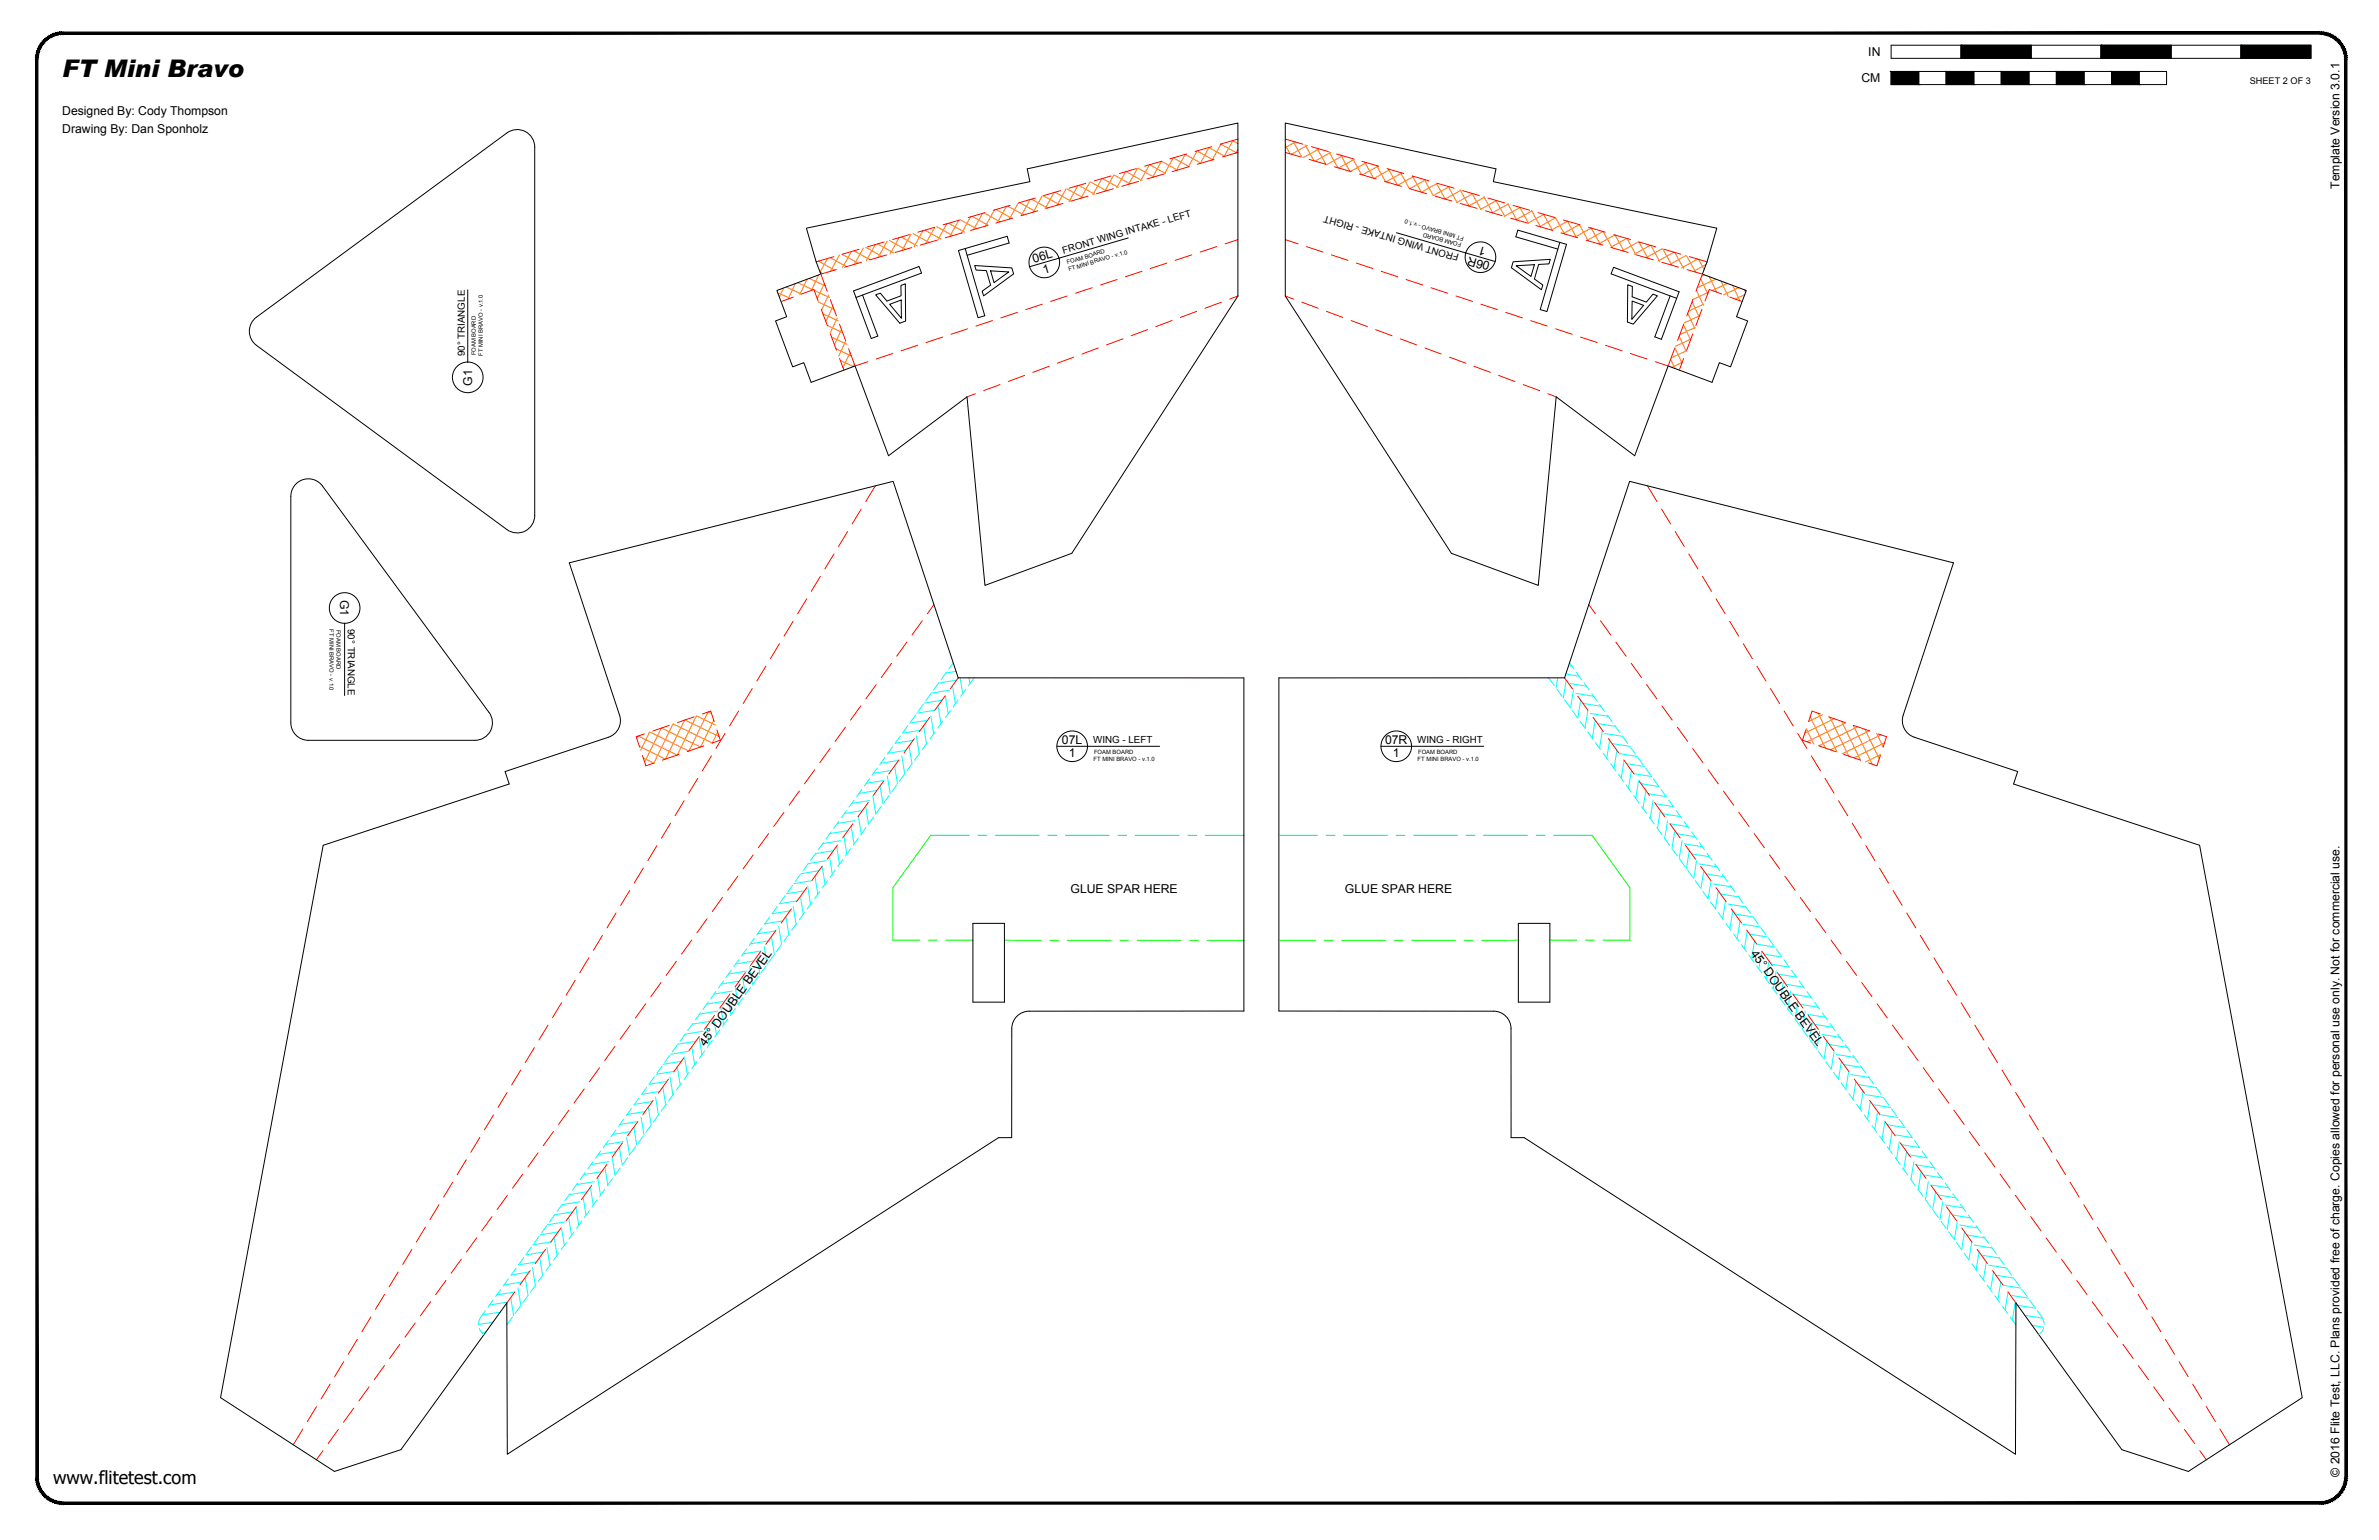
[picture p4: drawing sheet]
<svg xmlns="http://www.w3.org/2000/svg" width="864mm" height="559mm" viewBox="0 0 864 559" stroke-linecap="round" stroke-linejoin="round" font-family="sans-serif">
<defs><g id="words">
<text font-size="8.8" x="22.6" y="27.9">FT Mini Bravo</text>
<text font-size="6.6" x="19.3" y="538.4">www.flitetest.com</text>
<g font-size="4.4">
<text x="678.2" y="20.4">IN</text>
<text x="675.7" y="29.9">CM</text>
<text x="22.6" y="41.7">Designed By: Cody Thompson</text>
<text x="22.6" y="48.1">Drawing By: Dan Sponholz</text>
<text x="849.2" y="68.5" transform="rotate(-90 849.2 68.5)">Template Version 3.0.1</text>
<text x="539.7" y="89.9" transform="rotate(-164 539.7 89.9)">1</text>
<text x="375.3" y="95.5" transform="rotate(-16 375.3 95.5)">06L</text>
<text x="541.1" y="95.2" transform="rotate(-164 541.1 95.2)">06R</text>
<text x="379" y="99.4" transform="rotate(-16 379 99.4)">1</text>
<text x="171.4" y="139.9" transform="rotate(-90 171.4 139.9)">G1</text>
<text x="123.5" y="217.7" transform="rotate(90 123.5 217.7)">G1</text>
<text x="385.5" y="270">07L</text>
<text x="388" y="274.8">1</text>
<text x="502.8" y="270">07R</text>
<text x="505.6" y="274.8">1</text>
<text x="388.6" y="324.2">GLUE SPAR HERE</text>
<text x="488.2" y="324.2">GLUE SPAR HERE</text>
<text x="635.4" y="346.1" transform="rotate(54 635.4 346.1)">45° DOUBLE BEVEL</text>
<text x="256" y="379.8" transform="rotate(-54 256 379.8)">45° DOUBLE BEVEL</text>
<text x="849.3" y="535.9" transform="rotate(-90 849.3 535.9)">© 2016 Flite Test, LLC. Plans provided free of charge. Copies allowed for personal use only. Not for commercial use.</text>
</g>
<g font-size="3.5">
<text x="386.1" y="92" transform="rotate(-16 386.1 92)">FRONT WING INTAKE - LEFT</text>
<text x="529.8" y="92.3" transform="rotate(-164 529.8 92.3)">FRONT WING INTAKE - RIGHT</text>
<text x="168.7" y="129.3" transform="rotate(-90 168.7 129.3)">90° TRIANGLE</text>
<text x="126.2" y="228.2" transform="rotate(90 126.2 228.2)">90° TRIANGLE</text>
<text x="396.8" y="269.7">WING - LEFT</text>
<text x="514.5" y="269.7">WING - RIGHT</text>
</g>
<text font-size="3.3" x="816.7" y="30.4">SHEET 2 OF 3</text>
<g font-size="2.1">
<text x="530.6" y="88.3" transform="rotate(-164 530.6 88.3)">FOAM BOARD</text>
<text x="531.5" y="85.9" transform="rotate(-164 531.5 85.9)">FT MINI BRAVO - v.1.0</text>
<text x="387.5" y="95.8" transform="rotate(-16 387.5 95.8)">FOAM BOARD</text>
<text x="388.1" y="98.3" transform="rotate(-16 388.1 98.3)">FT MINI BRAVO - v.1.0</text>
<text x="172.7" y="129" transform="rotate(-90 172.7 129)">FOAM BOARD</text>
<text x="175.3" y="129.2" transform="rotate(-90 175.3 129.2)">FT MINI BRAVO - v.1.0</text>
<text x="119.6" y="228.4" transform="rotate(90 119.6 228.4)">FT MINI BRAVO - v.1.0</text>
<text x="122.2" y="228.6" transform="rotate(90 122.2 228.6)">FOAM BOARD</text>
<text x="397.1" y="273.7">FOAM BOARD</text>
<text x="514.8" y="273.7">FOAM BOARD</text>
<text x="397" y="276.3">FT MINI BRAVO - v.1.0</text>
<text x="514.6" y="276.3">FT MINI BRAVO - v.1.0</text>
</g>
</g></defs>
<!-- layer: 01 CUT -->
<path d="M542.1 65.9l1-4.6-76.5-16.7v62.8l60.3 93.4 31.5 11.6 6.5-68.4 28.5 21.4 12.2-32.6 15.9 5.9 2.7-7.1 4 1.5 6.2-16.6-4-1.6 3.5-9.5-15.9-5.9 1.7-4.5 3.5-12.2-81.1-16.9M292.7 82.8l81.1-16.9-.9-4.6 76.5-16.7v62.8l-60.3 93.4-31.6 11.6-6.5-68.4-28.5 21.4-12.1-32.6-16 5.9-2.6-7.1-4.1 1.5-6.2-16.6 4.1-1.6-3.6-9.5 16-5.9-1.7-4.5zM92.5 115.6l91.5-67.4a6.3 6.3 0 0 1 6.6-.5 6.3 6.3 0 0 1 3.5 5.7v133.6a6.4 6.4 0 0 1-3.5 5.7 6.4 6.4 0 0 1-6.6-.6l-90.9-66.8a6.4 6.4 0 0 1-.6-9.7zM105.6 180.1a6.4 6.4 0 0 1 4.3-6 6.4 6.4 0 0 1 7.1 2.2l60.5 82.2M105.6 180.1v82.2a6.4 6.4 0 0 0 6.3 6.3h60.5a6.4 6.4 0 0 0 5.7-3.5 6.4 6.4 0 0 0-.6-6.6M206.7 204.2l117.5-29.5 23.6 71.3h103.7v120.9h-77.9a6.3 6.3 0 0 0-6.3 6.4l-.1 39.5h-4.7l-178.3 114.9-.2-54.9-38.5 53.2-24.1 7.9-41.3-26.8 37.2-200.4 67.5-22.2-1.4-4.5 37.5-12.5a6.3 6.3 0 0 0 4-8zM464.2 246h103.8l23.6-71.3 117.5 29.5-18.2 55.3a6.4 6.4 0 0 0 4 8l37.5 12.5-1.5 4.5 67.6 22.2 37.2 200.4-41.3 26.8-24.1-7.9-38.5-53.2-.2 54.9-178.3-114.9h-4.8v-39.5a6.3 6.3 0 0 0-6.3-6.4h-78zM353.2 335.1h11.4v28.5h-11.4zM551.2 335.1h11.4v28.5h-11.4z" fill="none" stroke="#000" stroke-width=".36"/>
<!-- layer: 23 NOTES -->
<g fill="none" stroke="#000" stroke-width=".36">
<path d="M350.4 90.2l7.1 24.4-2.5 .7-7.1-24.4 17.7-5.2 .7 2.5-15.2 4.4M353.8 96.3l13.5 .9 .6 2.2-10.9 8-.5-1.8 3.1-2.1-1.5-5.3-3.8-.2zM359.6 98.3l6.6 .4-5.4 3.9zM409.6 86.3l-35.9 10.5M506.9 84.4l35.9 10.5M549.3 95l13.5-.9-.5 1.7-3.8 .2-1.5 5.2 3.1 2.2-.6 1.7-10.9-8zM550.4 96.4l6.6-.4-1.2 4.3zM566.2 88l-7.1 24.3 2.5 .7 7.1-24.3-17.7-5.2-.7 2.5 15.2 4.4M169.8 105.2v26.2M313.1 107.1l5.6 14.8-2.4 .9-6.5-17.2 23.8-8.9 .9 2.4-23.8 8.9M317.9 107l1.7-.6 2.4 2.8 5.1-1.9-.1-3.7 1.6-.6 .1 13.5-2.1 .8zM323 110.4l4.1-1.5 .1 6.6z"/>
<path d="M590.9 103.3l1.7 .7-.1 3.7 5.1 1.9 2.4-2.9 1.6 .6-8.7 10.3-2.1-.8zM592.5 109.2l4.2 1.6-4.3 5.1zM606.3 107.4l-5.6 14.8 2.4 .9 6.4-17.2-23.8-8.9-.8 2.4 23.7 8.8M125.1 226.2v26.2M383.7 270.8h37.3M501.3 270.8h37.3"/>
<circle cx="379.1" cy="95.2" r="5.6"/>
<circle cx="537.4" cy="93.3" r="5.6"/>
<circle cx="169.8" cy="136.9" r="5.6"/>
<circle cx="125.1" cy="220.6" r="5.6"/>
<circle cx="389.2" cy="270.8" r="5.6"/>
<circle cx="506.9" cy="270.8" r="5.6"/>
</g>
<!-- layer: 05 REFERENCE -->
<g fill="none" stroke="#0f0" stroke-width=".36">
<path d="M351.8 303.1h-13.9l-13.8 19v19.1h9.8M355 303.1h3.2M361.4 303.1h15.8M380.4 303.1h3.2M386.8 303.1h15.8M405.8 303.1h3.2M412.2 303.1h15.8M431.2 303.1h3.2M437.6 303.1h13.9M478.2 303.1h-14M481.4 303.1h3.2M487.8 303.1h15.8"/>
<path d="M506.8 303.1h3.2M529 303.1h-15.8M532.2 303.1h3.2M554.4 303.1h-15.8M557.6 303.1h3.2M564 303.1h13.9l13.8 19v19.1h-9.8M337.1 341.2h3.1M343.4 341.2h9.8M364.6 341.2h13.3M381.1 341.2h3.2M387.4 341.2h15.9M406.5 341.2h3.2"/>
<path d="M412.8 341.2h15.9M431.9 341.2h3.2M438.2 341.2h13.3M464.2 341.2h13.3M480.7 341.2h3.2M502.9 341.2h-15.8M506.1 341.2h3.2M528.3 341.2h-15.8M531.5 341.2h3.2M551.2 341.2h-13.3M562.6 341.2h9.8M575.6 341.2h3.1"/>
</g>
<!-- layer: 02 SCORE -->
<g fill="none" stroke="#f00" stroke-width=".36">
<path d="M421.6 58.5l-6.1 1.8M430.7 55.9l-6 1.8M439.9 53.2l-6.1 1.8M440.7 57.8l-6.1 1.8M449.4 55.3l-5.6 1.6M449.4 50.5l-6.5 1.8M466.6 55.3l5.6 1.6M466.6 50.5l6.4 1.8M475.2 57.8l6.1 1.8M476 53.2l6.2 1.8M485.2 55.9l6.1 1.8M494.3 58.5l6.1 1.8"/>
<path d="M348.4 79.8l-6.1 1.8M357.6 77.2l-6.1 1.7M366.7 74.5l-6.1 1.8M367.6 79.2l-6.1 1.7M375.9 71.8l-6.1 1.8M376.7 76.5l-6.1 1.8M385 69.2l-6.1 1.8M385.9 73.8l-6.1 1.8M394.2 66.5l-6.1 1.8M395 71.2l-6.1 1.7M403.3 63.9l-6.1 1.7M404.2 68.5l-6.1 1.8"/>
<path d="M412.5 61.2l-6.1 1.8M413.3 65.8l-6.1 1.8M422.4 63.2l-6.1 1.7M431.6 60.5l-6.1 1.8M484.4 60.5l6.1 1.8M493.5 63.2l6.1 1.7M502.7 65.8l6 1.8M503.5 61.2l6.1 1.8M511.8 68.5l6.1 1.8M512.6 63.9l6.1 1.7M520.9 71.2l6.1 1.7M521.8 66.5l6.1 1.8"/>
<path d="M530.1 73.8l6.1 1.8M530.9 69.2l6.1 1.8M539.2 76.5l6.1 1.8M540.1 71.8l6.1 1.8M548.4 79.2l6.1 1.7M549.2 74.5l6.1 1.8M558.4 77.2l6.1 1.7M567.5 79.8l6.1 1.8M302.7 93.1l-6.4 1.9M303.6 97.8l-5.6 1.7 2.3 6.2M311.9 90.5l-6.1 1.7M312.7 95.2l-6.1 1.7"/>
<path d="M321 87.8l-6.1 1.8M321.9 92.5l-6.1 1.8M330.1 85.1l-6.1 1.8M331 89.8l-6.1 1.8M339.3 82.5l-6.1 1.8M340.1 87.2l-6.1 1.7M349.3 84.5l-6.1 1.8M358.4 81.8l-6.1 1.8M414.6 98.4l-6.1 2M423.6 95.5l-6 1.9M432.7 92.5l-6.1 2M441.7 89.5l-6 2"/>
<path d="M449.4 87l-4.7 1.5M466.6 87l4.6 1.5M474.2 89.5l6.1 2M483.3 92.5l6 2M492.3 95.5l6.1 1.9M501.4 98.4l6 2M557.5 81.8l6.1 1.8M566.7 84.5l6.1 1.8M575.8 87.2l6.1 1.7M576.7 82.5l6.1 1.8M584.9 89.8l6.1 1.8M585.8 85.1l6.1 1.8"/>
<path d="M594.1 92.5l6.1 1.8M594.9 87.8l6.1 1.8M603.2 95.2l6.1 1.7M604.1 90.5l6.1 1.7M612.4 97.8l5.6 1.7-2.3 6.2M613.2 93.1l6.5 1.9M288 107.8l-4.5 1.7M291 106.7l4.4-1.7 1.6 4.2M298.1 112.2l2.2 6M301.4 108.7l2.2 5.9M304.7 117.6l2.3 6M351.2 119.3l-6 2"/>
<path d="M360.3 116.3l-6 2M369.3 113.4l-6 1.9M378.4 110.4l-6.1 2M387.4 107.4l-6 2M396.5 104.4l-6.1 2M405.5 101.4l-6 2M416.6 119.6l-6 2.2M425.5 116.3l-5.9 2.2M434.4 113l-5.9 2.2M443.4 109.7l-6 2.2M449.4 107.4l-3.1 1.1M466.6 107.4l3 1.1"/>
<path d="M472.6 109.7l5.9 2.2M481.5 113l6 2.2M490.4 116.3l6 2.2M499.4 119.6l5.9 2.2M510.4 101.4l6.1 2M519.5 104.4l6 2M528.5 107.4l6.1 2M537.6 110.4l6 2M546.6 113.4l6 1.9M555.7 116.3l6 2M564.7 119.3l6 2M611.2 117.6l-2.2 6"/>
<path d="M614.5 108.7l-2.2 5.9M617.8 112.2l-2.2 6M625 106.7l-4.5-1.7-1.6 4.2M627.9 107.8l4.5 1.7M301.4 121.2l2.3 5.9M304.8 130.1l1.6 4.2M308.1 126.5l2.3 6.3 4.7-1.5M324.1 128.3l-6 2M333.1 125.3l-6 2M342.2 122.3l-6 2M363 139.5l-5.9 2.3M371.9 136.2l-5.9 2.2"/>
<path d="M380.9 132.9l-6 2.2M389.8 129.6l-6 2.2M398.7 126.3l-5.9 2.2M407.6 122.9l-5.9 2.3M508.3 122.9l6 2.3M517.2 126.3l6 2.2M526.2 129.6l5.9 2.2M535.1 132.9l5.9 2.2M544 136.2l6 2.2M552.9 139.5l6 2.3M573.8 122.3l6 2M582.8 125.3l6 2"/>
<path d="M591.8 128.3l6.1 2M607.9 126.5l-2.3 6.3-4.7-1.5M611.2 130.1l-1.6 4.2M614.5 121.2l-2.2 5.9M354.1 142.9l-3.1 1.1M561.9 142.9l3 1.1M317.8 176.3l-3.5 5.7M598 176.3l3.5 5.7M307.7 192.9l-3.3 5.4M312.6 184.7l-3.3 5.4M603.2 184.7l3.3 5.4M608.1 192.9l3.3 5.4"/>
<path d="M292.8 217.3l-3.2 5.4M297.8 209.1l-3.3 5.5M302.7 201l-3.3 5.4M339 219.4l-2.3 3.3M576.8 219.4l2.3 3.3M613 201l3.3 5.4M618 209.1l3.3 5.5M622.9 217.3l3.3 5.4M283 233.6l-3.3 5.4M287.9 225.4l-3.3 5.5M329.2 233l-3.7 5.1M334.8 225.3l-3.7 5.1"/>
<path d="M581 225.3l3.7 5.1M586.6 233l3.7 5.1M627.9 225.4l3.3 5.5M632.8 233.6l3.3 5.4M255 259.1l3-1.1 1.2 3.8M268.1 258l-3.3 5.4M273.1 249.9l-3.3 5.4M278 241.7l-3.3 5.4M312.5 256.1l-3.7 5.2M318.1 248.4l-3.8 5.2M323.6 240.7l-3.7 5.2M343.1 252.6l-3.7 5.1"/>
<path d="M347.8 246l-2.9 4M568 246l2.9 4M572.7 252.6l3.7 5.1M592.2 240.7l3.7 5.2M597.7 248.4l3.8 5.2M603.3 256.1l3.7 5.2M637.8 241.7l3.3 5.4M642.7 249.9l3.3 5.4M647.7 258l3.3 5.4M660.8 259.1l-3-1.1-1.3 3.8M233.2 274.1l1.2 3.8 3.1-1.1M234 266.3l-3 1 1.2 3.8"/>
<path d="M243 263.2l-6 2.1M246.5 273.8l-6 2M252 260.1l-6 2.1M255.5 270.7l-6 2M258.3 274.3l-3.4 5.4M260.2 264.8l1.3 3.8-3 1M263.2 266.1l-3.3 5.5M295.7 279.3l-3.7 5.2M301.3 271.6l-3.7 5.1M306.9 263.9l-3.7 5.1M326.3 275.7l-3.7 5.2M331.9 268l-3.7 5.2"/>
<path d="M337.5 260.3l-3.7 5.1M578.3 260.3l3.7 5.1M583.9 268l3.7 5.2M589.5 275.7l3.7 5.2M608.9 263.9l3.7 5.1M614.5 271.6l3.7 5.1M620 279.3l3.8 5.2M652.6 266.1l3.3 5.5M655.5 264.8l-1.2 3.8 3 1M657.5 274.3l3.3 5.4M660.3 270.7l6 2M663.8 260.1l6 2.1"/>
<path d="M669.3 273.8l6 2M672.8 263.2l6 2.1M681.8 266.3l3 1-1.2 3.8M682.6 274.1l-1.3 3.8-3-1.1M243.4 298.7l-3.3 5.4M248.4 290.6l-3.3 5.4M253.3 282.4l-3.3 5.4M284.6 294.7l-3.7 5.2M290.2 287l-3.8 5.2M309.6 298.9l-3.7 5.2M315.2 291.2l-3.7 5.1M320.8 283.5l-3.8 5.1"/>
<path d="M595 283.5l3.7 5.1M600.6 291.2l3.7 5.1M606.2 298.9l3.7 5.2M625.6 287l3.7 5.2M631.2 294.7l3.7 5.2M662.5 282.4l3.3 5.4M667.4 290.6l3.3 5.4M672.4 298.7l3.3 5.4M233.5 315l-3.3 5.4M238.5 306.8l-3.3 5.5M267.9 317.9l-3.8 5.2M273.4 310.2l-3.7 5.1"/>
<path d="M279 302.5l-3.7 5.1M298.4 314.3l-3.7 5.2M304 306.6l-3.7 5.2M611.8 306.6l3.7 5.2M617.3 314.3l3.8 5.2M636.8 302.5l3.7 5.1M642.4 310.2l3.7 5.1M647.9 317.9l3.8 5.2M677.3 306.8l3.3 5.5M682.3 315l3.3 5.4M218.7 339.4l-3.3 5.4M223.6 331.3l-3.3 5.4"/>
<path d="M228.6 323.1l-3.3 5.5M256.7 333.4l-3.7 5.1M262.3 325.6l-3.7 5.2M281.7 337.5l-3.7 5.2M287.3 329.8l-3.7 5.1M292.9 322.1l-3.7 5.1M622.9 322.1l3.7 5.1M628.5 329.8l3.7 5.1M634.1 337.5l3.7 5.2M653.5 325.6l3.7 5.2M659.1 333.4l3.7 5.1M687.2 323.1l3.3 5.5"/>
<path d="M692.1 331.3l3.3 5.4M697.1 339.4l3.3 5.4M208.8 355.7l-3.3 5.4M213.8 347.5l-3.3 5.5M240 356.5l-3.8 5.2M245.5 348.8l-3.7 5.2M251.1 341.1l-3.7 5.1M270.6 352.9l-3.8 5.2M276.1 345.2l-3.7 5.2M639.7 345.2l3.7 5.2M645.2 352.9l3.7 5.2M664.7 341.1l3.7 5.1"/>
<path d="M670.2 348.8l3.8 5.2M675.8 356.5l3.7 5.2M702 347.5l3.3 5.5M707 355.7l3.3 5.4M198.9 372l-3.3 5.4M203.9 363.8l-3.3 5.5M223.2 379.7l-3.7 5.1M228.8 372l-3.7 5.1M234.4 364.2l-3.7 5.2M253.8 376.1l-3.7 5.2M259.4 368.4l-3.7 5.1M265 360.7l-3.7 5.1"/>
<path d="M650.8 360.7l3.7 5.1M656.4 368.4l3.7 5.1M662 376.1l3.7 5.2M681.4 364.2l3.7 5.2M687 372l3.7 5.1M692.6 379.7l3.7 5.1M711.9 363.8l3.3 5.5M716.9 372l3.3 5.4M184.1 396.4l-3.3 5.4M189 388.3l-3.3 5.4M194 380.1l-3.3 5.5M212.1 395.1l-3.7 5.2"/>
<path d="M217.7 387.4l-3.8 5.1M237.1 399.3l-3.7 5.1M242.7 391.6l-3.7 5.1M248.2 383.8l-3.7 5.2M667.5 383.8l3.8 5.2M673.1 391.6l3.7 5.1M678.7 399.3l3.7 5.1M698.1 387.4l3.8 5.1M703.7 395.1l3.7 5.2M721.8 380.1l3.3 5.5M726.8 388.3l3.2 5.4M731.7 396.4l3.3 5.4"/>
<path d="M174.2 412.7l-3.3 5.4M179.2 404.6l-3.4 5.4M195.3 418.3l-3.7 5.1M200.9 410.6l-3.7 5.1M206.5 402.8l-3.7 5.2M225.9 414.7l-3.7 5.2M231.5 407l-3.7 5.2M684.3 407l3.7 5.2M689.8 414.7l3.8 5.2M709.3 402.8l3.7 5.2M714.9 410.6l3.7 5.1M720.4 418.3l3.8 5.1"/>
<path d="M736.6 404.6l3.3 5.4M741.6 412.7l3.3 5.4M159.4 437.1l-3.3 5.4M164.3 429l-3.3 5.4M169.3 420.8l-3.3 5.5M184.2 433.7l-3.7 5.2M189.8 426l-3.7 5.2M209.2 437.9l-3.7 5.1M214.8 430.2l-3.7 5.1M220.4 422.4l-3.8 5.2M695.4 422.4l3.7 5.2M701 430.2l3.7 5.1"/>
<path d="M706.6 437.9l3.7 5.1M726 426l3.7 5.2M731.6 433.7l3.7 5.2M746.5 420.8l3.3 5.5M751.5 429l3.3 5.4M756.4 437.1l3.3 5.4M149.5 453.4l-3.3 5.4M154.4 445.3l-3.3 5.4M167.5 456.9l-3.8 5.1M173 449.2l-3.7 5.1M178.6 441.5l-3.7 5.1M198.1 453.3l-3.8 5.2"/>
<path d="M203.6 445.6l-3.7 5.2M712.2 445.6l3.7 5.2M717.7 453.3l3.8 5.2M737.2 441.5l3.7 5.1M742.8 449.2l3.7 5.1M748.3 456.9l3.8 5.1M761.4 445.3l3.3 5.4M766.3 453.4l3.3 5.4M134.7 477.8l-3.3 5.4M139.6 469.7l-3.3 5.4M144.5 461.5l-3.3 5.5M156.3 472.3l-3.7 5.2"/>
<path d="M161.9 464.6l-3.7 5.2M186.9 468.8l-2.9 4M192.5 461l-3.7 5.2M723.3 461l3.7 5.2M728.9 468.8l2.9 4M753.9 464.6l3.7 5.2M759.5 472.3l3.7 5.2M771.2 461.5l3.3 5.5M776.2 469.7l3.3 5.4M781.1 477.8l3.3 5.4M124.8 494.1l-3.3 5.4M129.7 486l-3.3 5.4"/>
<path d="M139.6 495.5l-3.8 5.1M145.1 487.8l-3.7 5.1M150.7 480.1l-3.7 5.1M765.1 480.1l3.7 5.1M770.6 487.8l3.8 5.1M776.2 495.5l3.7 5.1M786.1 486l3.3 5.4M791 494.1l3.3 5.4M109.9 518.5l-3.4 5.7M114.9 510.4l-3.3 5.4M119.8 502.2l-3.3 5.5M122.8 518.7l-3.7 5.1"/>
<path d="M128.4 510.9l-3.7 5.2M134 503.2l-3.7 5.2M781.8 503.2l3.7 5.2M787.4 510.9l3.7 5.2M793 518.7l3.7 5.1M796 502.2l3.3 5.5M800.9 510.4l3.3 5.4M805.9 518.5l3.4 5.7M117.2 526.4l-2.3 3.3M798.5 526.4l2.4 3.3"/>
</g>
<!-- layer: 06 CAVITY -->
<g fill="none" stroke="#ff7f00" stroke-width=".36">
<path d="M417.3 59.8l-3.3 5.8M417.4 59.8l5.7 3.2M434.5 54.8l5.8 3.2M434.6 54.8l-3.2 5.8M436 59.2l-5.7-3.2-3.3 5.8M438.8 53.5l5.8 3.2M438.9 53.5l-3.2 5.8M443.1 52.3l5.8 3.2M443.2 52.2l-3.2 5.8M447.4 51l2 1.1M447.6 51l-3.3 5.8M449.4 54.3l-.7 1.2"/>
<path d="M466.6 52.7l1.7 3.1M469.4 51.3l3.2 5.8M470.2 51.5l-3.6 2.1M473.8 52.5l3.2 5.8M474.5 52.8l-5.7 3.2M478.1 53.8l3.2 5.8M478.8 54l-5.7 3.2M482.4 55.1l3.2 5.8M483.1 55.3l-5.7 3.2M486.7 56.3l3.3 5.8M487.4 56.5l-5.7 3.2M491.1 57.6l3.2 5.8"/>
<path d="M491.7 57.8l-5.7 3.2M495.4 58.8l3.2 5.9M496 59l-5.8 3.2M348 79.9l-3.2 5.9M348.6 79.8l5.9 3.2M352.3 78.7l-3.2 5.9M352.9 78.5l5.9 3.2M356.7 77.4l-3.3 5.9M357.2 77.3l5.8 3.2M361 76.2l-3.3 5.8M361.5 76l5.8 3.2M365.3 74.9l-3.2 5.9"/>
<path d="M365.8 74.8l5.8 3.2M369.7 73.6l-3.3 5.9M370.1 73.5l5.8 3.2M374 72.4l-3.3 5.8M374.4 72.3l5.8 3.2M378.3 71.1l-3.2 5.9M378.7 71l5.8 3.2M382.6 69.9l-3.2 5.8M383 69.8l5.8 3.2M387 68.6l-3.3 5.9M387.3 68.5l5.8 3.2M391.3 67.4l-3.2 5.8"/>
<path d="M391.6 67.3l5.8 3.2M395.6 66.1l-3.2 5.8M395.9 66l5.8 3.2M400 64.8l-3.3 5.9M400.2 64.8l5.8 3.2M404.3 63.6l-3.2 5.8M404.5 63.5l5.7 3.2M408.6 62.3l-3.2 5.8M408.8 62.3l5.7 3.2M412.9 61.1l-3.2 5.8M413.1 61l5.7 3.2M427.4 61.7l-5.8-3.2-3.2 5.9"/>
<path d="M431.7 60.5l-5.8-3.2-3.2 5.8M499.7 60.1l3.3 5.8M500.3 60.3l-5.8 3.2M504.1 61.4l3.2 5.8M504.6 61.5l-5.8 3.2M508.4 62.6l3.2 5.8M508.9 62.8l-5.8 3.2M512.7 63.9l3.3 5.8M513.2 64l-5.8 3.2M517 65.1l3.3 5.9 5.8-3.2M517.5 65.3l-5.8 3.2M521.4 66.4l3.2 5.8"/>
<path d="M521.8 66.5l-5.8 3.2M525.7 67.7l3.2 5.8 5.8-3.2M530 68.9l3.3 5.9M530.4 69l-5.8 3.2M534.4 70.2l3.2 5.8M538.7 71.4l3.2 5.9M539 71.5l-5.8 3.2M543 72.7l3.3 5.9M543.3 72.8l-5.9 3.2M547.3 73.9l3.3 5.9M547.5 74l-5.8 3.2M551.7 75.2l3.2 5.9"/>
<path d="M551.8 75.3l-5.8 3.2M556 76.5l3.3 5.8M556.1 76.5l-5.8 3.2M560.3 77.7l3.3 5.9M560.4 77.8l-5.8 3.2M564.7 79l3.2 5.9M564.7 79l-5.8 3.2M297.1 94.8l5.9 3.2M297.2 99.8l-2.6 5.5M297.9 99.5h.1M300.4 93.8l-2.7 4.9 1 .6M301.4 93.5l5.9 3.3"/>
<path d="M304.7 92.5l-3.2 5.9M305.7 92.3l5.8 3.2M309.1 91.3l-3.3 5.9M310 91l5.8 3.3M313.4 90l-3.3 5.9M314.3 89.8l5.8 3.2M317.7 88.8l-3.3 5.9M318.6 88.5l5.8 3.3M322 87.5l-3.2 5.9M322.9 87.3l5.8 3.2M326.4 86.2l-3.3 5.9M327.2 86l5.8 3.3"/>
<path d="M330.7 85l-3.3 5.9M331.5 84.8l5.8 3.2M335 83.7l-3.2 5.9M335.8 83.5l5.8 3.2M339.4 82.5l-3.3 5.8M340 82.3l5.9 3.2M343.7 81.2l-3.3 5.9M344.3 81l5.9 3.2M563.2 83.5l5.8-3.2 3.2 5.8M567.5 84.7l5.8-3.2 3.3 5.9M571.8 86l5.8-3.2 3.3 5.8M581.9 84l-5.8 3.2"/>
<path d="M582 84l3.2 5.9M586.2 85.3l-5.8 3.2M586.3 85.3l3.3 5.9M590.5 86.5l-5.8 3.3M590.6 86.5l3.3 5.9M594.8 87.8l-5.9 3.2M594.9 87.8l3.3 5.9M599.1 89l-5.9 3.2M599.3 89.1l3.2 5.9M603.4 90.3l-5.9 3.2M603.6 90.3l3.3 5.9M607.7 91.5l-5.9 3.3"/>
<path d="M607.9 91.6l3.3 5.9M612 92.8l-5.9 3.2M612.3 92.8l3.2 6M616.3 94l-5.9 3.3M616.6 94.1l2 3.7M618.7 99.7l-1 .5M619.3 96l-4.6 2.5M282.3 106.2l4.4 2.1M284.5 104.5l-1.6 3.3M285.4 104.1l5.5 2.6M288.7 102.9l-2.6 5.6M289.6 102.6l5.5 2.5"/>
<path d="M292.9 101.3l-2.6 5.6M293.8 101l5.8 2.7M295.6 105.4l5.5 2.6M297.1 109.6l5.6 2.6M298.7 113.8l5.6 2.6M299.2 102.9l-2.5 5.5M300.3 118.1l5.6 2.6M300.8 107l-2.6 5.5M302.4 111.2l-2.6 5.5M303.9 115.4l-2.6 5.5M305.5 119.6l-2.6 5.5M611.1 117.8l2.6 5.5"/>
<path d="M612.7 113.7l2.5 5.5M614.2 109.5l2.6 5.5M615.4 118.8l-5.6 2.6M615.8 105.3l2.6 5.5M617 114.6l-5.6 2.6M617.4 101.1l2.5 5.5M618.5 110.3l-5.5 2.6M620.1 106.1l-5.6 2.6M620.5 100.4l2.6 5.6M622.9 101.3l-6.8 3.1M624.8 102l2.6 5.6M627.1 102.9l-5.5 2.5"/>
<path d="M629 103.6l2.6 5.5M631.2 104.4l-5.5 2.6M633.2 105.1l.5 1M633.4 106.9l-3.5 1.6M301.9 122.3l5.6 2.6M303.5 126.6l5.5 2.6M305.1 130.8l4.7 2.2M307 123.7l-2.5 5.5M308.6 127.9l-2.6 5.5M310.1 132.1l-.4 1M606.5 130.4l1.5 3.3M608 126.2l2.6 5.5"/>
<path d="M609.6 122l2.5 5.5M610.6 131.5l-3.7 1.8M612.2 127.3l-5.6 2.6M613.8 123l-5.6 2.6M252.8 259.8l-6.9 14.2-14.2-6.9M252.9 259.8l6.8 3.3M257 258.4l-6.9 14.1M257.2 258.3l1.1 .6M660 258.8l6.9 14.1M661.6 259.3l-5 2.5M231.5 267.1l-.3 .8M233.5 275.1l3.8 1.8"/>
<path d="M235.8 265.7l-3.2 6.5M235.9 265.6l14.1 6.9M240 264.2l-6 12.3M240.2 264.2l14.1 6.9M244.3 262.8l-6.9 14.1M244.4 262.7l14.1 6.9M248.5 261.3l-6.9 14.1-9.5-4.6M248.7 261.2l12.4 6.1M259.1 261.3l-4.7 9.7M260.5 265.7l-1.9 3.9M655.7 264.4l2.7 5.6M657.1 260.1l5.6 11.4"/>
<path d="M664.3 260.3l6.8 14.1M665.8 260.8l-10.6 5.2M668.5 261.7l6.9 14.1M670.1 262.3l-14.1 6.9M672.7 263.2l6.9 14.1M674.3 263.7l-14.1 6.9M677 264.6l5.2 10.7M678.6 265.2l-14.2 6.9M681.2 266.1l2.4 4.9M682.7 273.8l-5.5 2.7M682.8 266.6l-14.1 6.9M684.1 269.6l-11.2 5.4"/>
</g>
<!-- layer: 04 BEVEL -->
<g fill="none" stroke="#0ff" stroke-width=".36">
<path d="M332.4 259.4l-1.9 2.6M335.2 255.6l-1.9 2.5M337.9 259.7l1 6.5M338 251.7l-1.9 2.6M339.3 257.7l-6.5 1.1M340.5 256.1l1.1 6.5M340.7 247.8l-1.8 2.6M342 254.1l-6.5 1M343.2 252.5l1 6.5M343.5 244l-1.8 2.6M344.6 250.4l-6.5 1.1M345 257.8l-1.8 2.6"/>
<path d="M345.8 248.8l1 6.5M346 240.5l-1.5 2.2M346.1 240.6h-.1M347.1 243.6l-3.7 .6M347.2 246.8l-6.5 1.1M347.8 254l-1.8 2.5M348.5 246l1 5.7M350.6 250.1l-1.9 2.6M351.8 246l.3 2M353.6 246l-2.1 2.8M562.2 246l2.1 2.8M565.2 250.1l1.9 2.6"/>
<path d="M565.5 246l-.6 3.7M568 254l1.8 2.5M568.4 244.6l4.9 .8M568.5 246.8l-1 6.5M569.4 247.9l6.5 1.1M569.4 241.5l1.2 .2M569.8 240.5l1.5 2.2M570.8 257.8l1.8 2.6M571.2 250.4l-1.1 6.5M572 251.6l6.5 1M572.3 244l1.8 2.6M573.8 254.1l-1 6.5"/>
<path d="M574.7 255.2l6.4 1.1M575.1 247.8l1.8 2.6M576.4 257.7l-1 6.5M577.3 258.9l6.5 1M577.8 251.7l1.9 2.6M580.6 255.6l1.9 2.5M583.4 259.4l1.9 2.6M318.4 278.7l-1.8 2.6M321.2 274.9l-1.8 2.5M323.6 279.6l-6.5 1M324 271l-1.9 2.6M324.7 277.9l1.1 6.5"/>
<path d="M326.2 275.9l-6.5 1.1M326.8 267.1l-1.9 2.6M327.4 274.3l1 6.5M328.8 272.3l-6.5 1M329.6 263.3l-1.9 2.6M330 270.7l1.1 6.5-1.9 2.5M331.5 268.6l-6.6 1.1M332.6 267l1.1 6.5M333.9 273.3l-1.9 2.5M334.1 265l-6.5 1M335.3 263.4l1 6.5M336.7 269.4l-1.9 2.6"/>
<path d="M336.7 261.4l-6.5 1M339.4 265.5l-1.8 2.6M342.2 261.7l-1.8 2.6M573.5 261.7l1.9 2.6M576.3 265.5l1.9 2.6M579.1 261.3l-1.1 6.5M579.1 269.4l1.9 2.6M579.9 262.5l6.5 1.1M581.7 265l-1.1 6.5M581.9 273.3l1.9 2.5M582.5 266.2l6.5 1M584.3 268.6l-1 6.5"/>
<path d="M584.7 277.1l1.9 2.6M585.2 269.8l6.5 1M586.2 263.3l1.9 2.6M586.9 272.3l-1 6.5M587.8 273.4l6.5 1.1M589 267.1l1.9 2.6M589.6 275.9l-1.1 6.5M590.4 277.1l6.5 1M591.8 271l1.8 2.6M592.2 279.5l-1 6.5M594.6 274.9l1.8 2.5M597.4 278.7l1.8 2.6"/>
<path d="M304.5 298l-1.9 2.6M307.3 294.2l-1.9 2.5M309 299.8l1 6.5M310.1 290.3l-1.9 2.6M310.4 297.8l-6.5 1M311.6 296.1l1 6.5M312.9 286.4l-1.9 2.6M313.1 294.1l-6.6 1.1M314.2 292.5l1.1 6.5 1.8-2.6M315.6 282.6l-1.8 2.6M315.7 290.5l-6.5 1M316.9 288.9l1 6.5"/>
<path d="M318.3 286.8l-6.5 1.1M319.5 285.2l1 6.5M319.9 292.6l-1.8 2.5M320.9 283.2l-6.5 1.1M322.1 281.6l1.1 6.5M322.7 288.7l-1.8 2.6M325.5 284.8l-1.9 2.6M328.3 281l-1.9 2.6M587.5 281l1.9 2.6M590.3 284.8l1.8 2.6M593.1 280.7l6.5 1.1M593.1 288.7l1.8 2.6"/>
<path d="M594.8 283.2l-1 6.5M595.7 284.4l6.5 1M595.9 292.6l1.8 2.5M597.5 286.8l-1.1 6.5M598.7 296.4l1.8 2.6M600.1 290.5l-1.1 6.5M600.2 282.6l1.8 2.6M600.9 291.6l6.5 1.1M602.7 294.1l-1 6.5M602.9 286.4l1.9 2.6-6.5-1M603.6 295.3l6.5 1M605.4 297.7l-1.1 6.6"/>
<path d="M605.7 290.3l1.9 2.6M606.2 298.9l6.5 1.1M608.5 294.2l1.9 2.5M611.3 298l1.9 2.6M290.5 317.3l-1.8 2.6M293.3 313.5l-1.8 2.5M294.6 319.6l-6.5 1M295.8 318l1.1 6.5M296.1 309.6l-1.8 2.6M297.3 316l-6.5 1M298.4 314.3l1.1 6.5M298.9 305.7l-1.9 2.6"/>
<path d="M299.9 312.3l-6.5 1.1M300.4 319.6l-1.9 2.6M301.1 310.7l1 6.5M301.7 301.9l-1.9 2.6M302.5 308.7l-6.5 1M303.2 315.7l-1.9 2.6M303.7 307.1l1.1 6.5M305.2 305l-6.5 1.1M306 311.9l-1.9 2.5M306.3 303.4l1.1 6.5M307.8 301.4l-6.5 1.1M308.8 308l-1.9 2.6"/>
<path d="M311.6 304.1l-1.9 2.6M314.3 300.3l-1.8 2.6M601.4 300.3l1.9 2.6M604.2 304.1l1.9 2.6M607 308l1.9 2.6M608 301.4l-1.1 6.5M608.8 302.5l6.5 1.1M609.8 311.9l1.9 2.5M610.6 305l-1 6.5M611.5 306.2l6.5 1M612.6 315.7l1.9 2.6M613.2 308.7l-1 6.5"/>
<path d="M614.1 309.8l6.5 1.1M614.1 301.9l1.9 2.6M615.4 319.6l1.8 2.6M615.9 312.3l-1.1 6.5M616.7 313.5l6.5 1M616.9 305.7l1.8 2.6M618.5 315.9l-1.1 6.5M619.3 317.1l6.6 1.1M619.7 309.6l1.8 2.6M621.1 319.6l-1 6.5M622.5 313.5l1.8 2.5M625.2 317.3l1.9 2.6"/>
<path d="M276.6 336.6l-1.9 2.6M279.4 332.8l-1.9 2.5M280 339.8l1.1 6.5M281.5 337.8l-6.5 1.1M282.2 328.9l-1.9 2.6M282.7 336.2l1 6.5M284.1 334.2l-6.5 1M285 325l-1.9 2.6M285.3 332.5l1 6.5M286.5 338.9l-1.9 2.6M286.8 330.5l-6.5 1.1M287.7 321.2l-1.8 2.6"/>
<path d="M287.9 328.9l1.1 6.5M289.2 335l-1.8 2.6M289.4 326.9l-6.5 1M290.6 325.3l1 6.5M292 323.2l-6.5 1.1M292 331.2l-1.8 2.5M293.2 321.6l1 6.5M294.8 327.3l-1.8 2.6M297.6 323.5l-1.8 2.5M618.2 323.5l1.8 2.5M621 327.3l1.8 2.6M622 320.8l6.5 1"/>
<path d="M623.8 323.2l-1.1 6.5M623.8 331.2l1.8 2.5M624.6 324.4l6.5 1M626.4 326.9l-1.1 6.5M626.5 335l1.9 2.6M627.2 328l6.5 1.1M628 321.2l1.9 2.6M629 330.5l-1 6.5M629.3 338.9l1.9 2.6M629.9 331.7l6.5 1M630.8 325l1.9 2.6M631.6 334.1l-1 6.5"/>
<path d="M632.5 335.3l6.5 1.1M633.6 328.9l1.9 2.6M634.3 337.8l-1.1 6.5M635.1 338.9l6.5 1.1M636.4 332.8l1.9 2.5M639.2 336.6l1.9 2.6M259.9 359.8l-1.9 2.6M262.7 355.9l-1.9 2.6M265.4 352.1l-1.8 2.6M265.7 359.6l-6.5 1.1M266.9 358l1 6.5M268.2 348.2l-1.8 2.6"/>
<path d="M268.4 356l-6.6 1.1M269.5 354.4l1.1 6.5M271 352.4l-6.5 1M271 344.4l-1.8 2.5M272.2 350.7l1 6.5M272.5 358.2l-1.8 2.6M273.6 348.7l-6.5 1.1M273.8 340.5l-1.9 2.6M274.8 347.1l1 6.5M275.3 354.3l-1.9 2.6M276.2 345.1l-6.5 1M277.4 343.5l1.1 6.5"/>
<path d="M278.1 350.5l-1.9 2.6M278.9 341.4l-6.5 1.1M280.9 346.6l-1.9 2.6M283.7 342.8l-1.9 2.5M632.1 342.8l1.9 2.5M634.9 346.6l1.9 2.6M636.9 341.4l-1 6.5M637.7 350.5l1.9 2.6M637.7 342.6l6.6 1M639.5 345.1l-1 6.5M640.4 346.2l6.5 1.1M640.5 354.3l1.8 2.6"/>
<path d="M642 340.5l1.8 2.6M642.2 348.7l-1.1 6.5M643 349.9l6.5 1M643.3 358.2l1.8 2.6M644.8 344.4l1.8 2.5M644.8 352.3l-1.1 6.6M645.6 353.5l6.5 1.1M647.4 356l-1 6.5M647.6 348.2l1.8 2.6M648.3 357.1l6.5 1.1M650 359.6l-1 6.5M650.4 352.1l1.8 2.6"/>
<path d="M653.1 355.9l1.9 2.6M655.9 359.8l1.9 2.6M245.9 379.1l-1.8 2.6M251.1 379.8l1.1 6.6M251.5 371.4l-1.9 2.6M252.6 377.8l-6.5 1.1M253.8 376.2l1 6.5M254.3 367.5l-1.9 2.6M255.2 374.2l-6.5 1-1.8 2.6M256.4 372.6l1 6.5M257.1 363.7l-1.9 2.5M257.8 370.6l-6.5 1"/>
<path d="M258.6 377.5l-1.9 2.6M259 368.9l1.1 6.5M260.5 366.9l-6.5 1.1M261.4 373.6l-1.9 2.6M261.6 365.3l1.1 6.5M263.1 363.3l-6.5 1M264.1 369.8l-1.8 2.6M264.3 361.7l1 6.5M266.9 365.9l-1.8 2.6M269.7 362.1l-1.8 2.5M646.1 362.1l1.8 2.5M648.9 365.9l1.8 2.6"/>
<path d="M650.9 360.8l6.5 1M651.6 369.8l1.9 2.6M652.7 363.3l-1.1 6.5M653.5 364.4l6.5 1.1M654.4 373.6l1.9 2.6M655.3 366.9l-1 6.5M656.2 368.1l6.5 1M657.2 377.5l1.9 2.6M657.9 370.5l-1 6.5M658.7 363.7l1.9 2.5M658.8 371.7l6.5 1.1M660.6 374.2l-1.1 6.5"/>
<path d="M661.4 375.4l6.5 1M661.5 367.5l1.9 2.6M663.2 377.8l-1.1 6.5M664 379l6.5 1M664.3 371.4l1.9 2.6M667.1 375.2l1.8 2.6M669.9 379.1l1.8 2.6M232 398.4l-1.9 2.6M234.8 394.5l-1.9 2.6M236.8 399.7l-6.5 1M237.5 390.7l-1.8 2.6M238 398.1l1 6.5-1.8 2.5"/>
<path d="M239.4 396l-6.5 1.1M240.3 386.8l-1.8 2.6M240.6 394.4l1.1 6.5M242.1 392.4l-6.5 1M243.1 383l-1.8 2.5M243.2 390.8l1.1 6.5M244.6 396.8l-1.8 2.6M244.7 388.8l-6.5 1M245.9 387.1l1 6.5M247.3 385.1l-6.5 1.1M247.4 392.9l-1.8 2.6M248.5 383.5l1 6.5"/>
<path d="M250 381.5l-6.6 1M250.2 389.1l-1.9 2.6M253 385.2l-1.9 2.6M255.8 381.4l-1.9 2.5M660 381.4l1.9 2.5M662.8 385.2l1.9 2.6M665.6 389.1l1.8 2.6M665.8 381.5l-1 6.5M666.7 382.6l6.5 1.1M668.4 392.9l1.8 2.6M668.5 385.1l-1.1 6.5M669.3 386.3l6.5 1"/>
<path d="M671.1 388.7l-1.1 6.5M671.2 396.8l1.8 2.6M671.9 389.9l6.5 1.1M672.7 383l1.8 2.5M673.7 392.4l-1 6.5M674.6 393.5l6.5 1.1M675.4 386.8l1.9 2.6M676.3 396l-1 6.5M677.2 397.2l6.5 1M678.2 390.7l1.9 2.6M679 399.7l-1.1 6.5M681 394.5l1.9 2.6"/>
<path d="M683.8 398.4l1.9 2.6M218 417.7l-1.8 2.6M220.8 413.8l-1.8 2.6M222.2 419.9l1.1 6.5 1.8-2.6M223.6 410l-1.9 2.6M223.7 417.9l-6.6 1M224.8 416.3l1.1 6.5M226.3 414.2l-6.5 1.1M226.4 406.1l-1.9 2.6M227.5 412.6l1 6.5M227.9 420l-1.9 2.5M228.9 410.6l-6.5 1.1"/>
<path d="M229.2 402.3l-1.9 2.5M230.1 409l1 6.5M230.7 416.1l-1.9 2.6M231.5 407l-6.5 1M232.7 405.3l1.1 6.5M233.5 412.2l-1.9 2.6M234.2 403.3l-6.5 1.1M235.3 401.7l1.1 6.5M236.3 408.4l-1.9 2.6M241.8 400.7l-1.8 2.5M674 400.7l1.8 2.5M676.7 404.5l1.9 2.6"/>
<path d="M679.5 408.4l1.9 2.6M679.8 400.8l6.5 1.1M681.6 403.3l-1.1 6.5M682.3 412.2l1.9 2.6M682.4 404.5l6.6 1M684.2 406.9l-1 6.6M685.1 408.1l6.5 1.1M685.1 416.1l1.9 2.6M686.6 402.3l1.9 2.5M686.9 410.6l-1.1 6.5M687.7 411.7l6.5 1.1M687.9 420l1.9 2.5"/>
<path d="M689.4 406.1l1.8 2.6M689.5 414.2l-1.1 6.5M690.3 415.4l6.5 1M692.1 417.9l-1 6.5M692.2 410l1.8 2.6M693 419l6.5 1.1M695 413.8l1.8 2.6M697.8 417.7l1.8 2.6M204.1 437l-1.9 2.6M206.9 433.1l-1.9 2.6M207.9 439.7l-6.5 1.1M209.1 438.1l1 6.5"/>
<path d="M209.7 429.3l-1.9 2.6M210.5 436.1l-6.5 1M211.7 434.4l1 6.6M212.5 425.4l-1.9 2.6M213.1 432.4l-6.5 1.1M213.9 439.3l-1.8 2.5M214.3 430.8l1.1 6.5M215.2 421.6l-1.8 2.5M215.8 428.8l-6.5 1M216.7 435.4l-1.8 2.6M216.9 427.2l1.1 6.5M218.4 425.2l-6.5 1"/>
<path d="M219.5 431.5l-1.8 2.6M219.6 423.5l1 6.5M221 421.5l-6.5 1.1M222.3 427.7l-1.8 2.6M690.7 423.8l1.8 2.6M693.5 427.7l1.8 2.6M694.7 421.5l-1 6.5M695.6 422.7l6.5 1M696.3 431.5l1.8 2.6M697.4 425.1l-1.1 6.5M698.2 426.3l6.5 1.1M699 435.4l1.9 2.6"/>
<path d="M700 428.8l-1 6.5M700.5 421.6l1.9 2.5M700.8 430l6.6 1M701.8 439.3l1.9 2.5M702.6 432.4l-1 6.5M703.3 425.4l1.9 2.6M703.5 433.6l6.5 1M705.3 436.1l-1.1 6.5M706.1 437.2l6.5 1.1M706.1 429.3l1.9 2.6M707.9 439.7l-1.1 6.5M708.9 433.1l1.9 2.6"/>
<path d="M711.7 437l1.9 2.6M190.1 456.3l-1.8 2.6M192.9 452.5l-1.8 2.5M193.3 459.9l1 6.5M194.7 457.9l-6.5 1.1M195.7 448.6l-1.8 2.6M195.9 456.3l1.1 6.5M197.4 454.3l-6.5 1M198.5 444.7l-1.8 2.6M198.5 452.7l1.1 6.5M200 450.6l-6.5 1.1M200 458.6l-1.9 2.6"/>
<path d="M201.2 449l1 6.5M201.3 440.9l-1.9 2.5M202.6 447l-6.5 1M202.8 454.7l-1.9 2.6M203.8 445.4l1 6.5M205.2 443.4l-6.5 1M205.6 450.9l-1.9 2.5M206.4 441.7l1.1 6.5M208.4 447l-1.9 2.6M211.2 443.1l-1.9 2.6M704.6 443.1l1.9 2.6M707.4 447l1.9 2.6"/>
<path d="M708.7 440.9l6.5 1M710.2 450.9l1.9 2.5M710.5 443.3l-1 6.5M711.4 444.5l6.5 1.1M713 454.7l1.8 2.6M713.2 447l-1.1 6.5M714 448.1l6.5 1.1M714.5 440.9l1.9 2.5M715.8 450.6l-1.1 6.5M715.8 458.6l1.8 2.6M716.6 451.8l6.5 1M717.3 444.7l1.8 2.6"/>
<path d="M718.4 454.3l-1 6.5M719.3 455.4l6.5 1.1M720.1 448.6l1.8 2.6M721 457.9l-1 6.5M721.9 459.1l6.5 1M722.9 452.5l1.8 2.5M725.6 456.3l1.9 2.6M176.2 475.6l-2 2.9-.5 2M179 479.8l-5.3 .8M179 471.8l-1.9 2.5M181.6 476.1l-6.5 1.1M181.8 467.9l-1.9 2.6"/>
<path d="M184.2 472.5l-6.5 1M184.6 464l-1.9 2.6M185.4 470.9l1 6.5M186.1 477.9l-2.1 2.8M186.8 468.8l-6.5 1.1M187.4 460.2l-1.9 2.5M188 467.2l1.1 6.5M188.9 474l-1.9 2.6M189.5 465.2l-6.5 1.1M190.7 463.6l1 6.5M191.6 470.2l-1.8 2.5M192.1 461.6l-6.5 1"/>
<path d="M194.4 466.3l-1.8 2.6M197.2 462.4l-1.8 2.6M718.6 462.4l1.8 2.6M721.4 466.3l1.8 2.6M723.7 461.5l-1.1 6.5M724.2 470.2l1.8 2.5M724.5 462.7l6.5 1.1M726.3 465.2l-1 6.5M726.9 474l1.9 2.6M727.1 466.3l6.6 1.1M728.4 460.2l1.9 2.5M728.9 468.8l-1 6.5"/>
<path d="M729.7 477.9l2.1 2.8M729.8 470l6.5 1M731.2 464l1.9 2.6M731.6 472.5l-1.1 6.5M732.4 473.6l6.5 1.1M734 467.9l1.9 2.6M735 477.3l6.5 1M736.8 471.8l1.9 2.5M739.6 475.6l2 2.9 .4 2M174 482l.7 1.4 1 .9M176.3 483.4l-1.4 .2M737.7 480.9l4.2 .7"/>
<path d="M741.8 482l-.8 1.4-.9 .9"/>
</g>
<!-- layer: 21 FULL-SIZE -->
<path d="M686.5 16.4h25.4v4.8h-25.4zM711.9 16.4h25.4v4.8h-25.4zM737.3 16.4h25.4v4.8h-25.4zM762.7 16.4h25.4v4.8h-25.4zM788.1 16.4h25.4v4.8h-25.4zM813.5 16.4h25.4v4.8h-25.4zM686.5 25.9h10v4.8h10v-4.8h10v4.8h10v-4.8h10v4.8h10v-4.8h10v4.8h10v-4.8h10v4.8h10v-4.8h-10v4.8h-10v-4.8h-10v4.8h-10v-4.8h-10v4.8h-10v-4.8h-10v4.8h-10v-4.8h-10v4.8h-10z" fill="none" stroke="#000" stroke-width=".36"/>
<g fill="#000" stroke="#000" stroke-width=".36">
<path d="M22.3 11.6h.6v.8zM22.3 11.6v.8h.6zM21.6 11.7l.7-.1v.8zM21.6 11.7l.1 .8 .6-.1zM21 11.8l.6-.1 .1 .8zM21 11.8l.1 .8 .6-.1zM20.4 12l.6-.2 .1 .8zM20.4 12l.2 .7 .5-.1zM19.7 12.2l.7-.2 .2 .7zM19.7 12.2l.3 .7 .6-.2zM19.1 12.4l.6-.2 .3 .7zM19.1 12.4l.3 .7 .6-.2zM18.5 12.7l.6-.3 .3 .7zM18.5 12.7l.4 .6 .5-.2zM18 13l.5-.3 .4 .6zM18 13l.3 .6 .6-.3zM17.4 13.3l.6-.3 .3 .6zM17.4 13.3l.4 .6 .5-.3zM16.9 13.7l.5-.4 .4 .6zM16.9 13.7l.5 .6 .4-.4zM16.4 14.1l.5-.4 .5 .6zM16.4 14.1l.5 .6 .5-.4zM15.9 14.5l.5-.4 .5 .6zM15.9 14.5l.6 .6 .4-.4zM15.9 14.5l.6 .6-1-.1zM15.5 15l.6 .5 .4-.4zM15.5 15l.6 .5h-1zM15.1 15.5l.6 .5 .4-.5zM15.1 15.5l.6 .5h-1zM14.7 16l.6 .5 .4-.5zM14.7 16l.6 .5-1 .1zM14.3 16.6l.7 .4 .3-.5zM14.3 16.6l.7 .4-1 .1zM14 17.1l.7 .4 .3-.5zM14 17.1l.7 .4-.9 .2zM13.8 17.7l.7 .3 .2-.5zM13.8 17.7l.7 .3-1 .4zM13.5 18.4l.8 .2 .2-.6zM13.5 18.4l.8 .2-.9 .4zM13.4 19l.7 .2 .2-.6zM13.4 19l.7 .2-.9 .4zM13.2 19.6l.8 .2 .1-.6zM13.2 19.6l.8 .2-.9 .4zM13.1 20.2l.8 .1 .1-.5zM13.1 20.2l.8 .1-.9 .6zM13 20.9h.8l.1-.6zM13 20.9h.8l-.8 .6zM13 21.5h.8v-.6z"/>
<path d="M711.9 16.4l25.4 4.8v-4.8zM711.9 16.4l25.4 4.8h-25.4z"/>
<path d="M762.7 16.4l25.4 4.8v-4.8zM762.7 16.4l25.4 4.8h-25.4z"/>
<path d="M813.5 16.4l25.4 4.8v-4.8zM813.5 16.4l25.4 4.8h-25.4z"/>
<path d="M22.9 12.4h819.2v-.8zM22.9 11.6h819.2l-819.2 .8z"/>
<path d="M13 21.5l.8 514.4v-514.4zM13 21.5l.8 514.4h-.8z"/>
<path d="M686.5 25.9l10 4.8v-4.8zM686.5 25.9l10 4.8h-10z"/>
<path d="M706.5 25.9l10 4.8v-4.8zM706.5 25.9l10 4.8h-10z"/>
<path d="M726.5 25.9l10 4.8v-4.8zM726.5 25.9l10 4.8h-10z"/>
<path d="M746.5 25.9l10 4.8v-4.8zM746.5 25.9l10 4.8h-10z"/>
<path d="M766.5 25.9l10 4.8v-4.8zM766.5 25.9l10 4.8h-10z"/>
<path d="M851.2 21.5l.8-.6v.6zM851.2 20.9v.6l.8-.6zM851.2 20.9l.7-.7 .1 .7zM851.1 20.3l.1 .6 .7-.7zM851.8 19.6l.1 .6-.8 .1zM851 19.8l.1 .5 .7-.7zM851.6 19l.2 .6-.8 .2zM850.9 19.2l.1 .6 .6-.8zM851.4 18.4l.2 .6-.7 .2zM850.7 18.6l.2 .6 .5-.8zM851.2 17.7l.2 .7-.7 .2zM850.5 18l.2 .6 .5-.9zM850.9 17.1l.3 .6-.7 .3zM850.3 17.5l.2 .5 .4-.9zM850.6 16.6l.3 .5-.6 .4zM850 17l.3 .5 .3-.9zM850.3 16l.3 .6-.6 .4zM849.7 16.5l.3 .5 .3-1zM849.9 15.5l.4 .5-.6 .5zM849.3 16l.4 .5 .2-1zM849.5 15l.4 .5-.6 .5zM848.9 15.5l.4 .5 .2-1zM849.1 14.5l.4 .5-.6 .5zM849.1 14.5l-.6 .6 .4 .4zM848.6 14.1l.5 .4-.6 .6zM848.6 14.1l-.5 .6 .4 .4zM848.1 13.7l.5 .4-.5 .6zM848.1 13.7l-.5 .6 .5 .4zM847.6 13.3l.5 .4-.5 .6zM847.6 13.3l-.5 .6 .5 .4zM847 13l.6 .3-.5 .6zM847 13l-.4 .6 .5 .3zM846.5 12.7l.5 .3-.4 .6zM846.5 12.7l-.4 .6 .5 .3zM845.9 12.4l.6 .3-.4 .6zM845.9 12.4l-.3 .7 .5 .2zM845.2 12.2l.7 .2-.3 .7zM845.2 12.2l-.2 .7 .6 .2zM844.6 12l.6 .2-.2 .7zM844.6 12l-.2 .7 .6 .2zM844 11.8l.6 .2-.2 .7zM844 11.8l-.2 .8 .6 .1zM843.4 11.7l.6 .1-.2 .8zM843.4 11.7l-.1 .8 .5 .1zM842.7 11.6l.7 .1-.1 .8zM842.7 11.6v.8l.6 .1zM842.1 11.6h.6v.8zM842.1 11.6v.8h.6z"/>
<path d="M13 535.9h.8l-.8 .6zM13 536.5h.8v-.6zM13 536.5h.8l-.7 .7zM13.8 536.5l-.7 .7 .8-.1zM13.1 537.2l.8-.1-.7 .7zM13.9 537.1l-.7 .7 .8-.1zM13.2 537.8l.8-.1-.6 .7zM14 537.7l-.6 .7 .7-.2zM13.4 538.4l.7-.2-.6 .9zM14.1 538.2l-.6 .9 .8-.3zM13.5 539.1l.8-.3-.5 .9zM14.3 538.8l-.5 .9 .7-.3zM13.8 539.7l.7-.3-.5 .9zM14.5 539.4l-.5 .9 .7-.4zM14 540.3l.7-.4-.4 .9zM14.7 539.9l-.4 .9 .7-.3zM14.3 540.8l.7-.3-.3 .9zM15 540.5l-.3 .9 .6-.4zM14.7 541.4l.6-.4-.2 .9zM15.3 541l-.2 .9 .6-.5zM15.1 541.9l.6-.5-.2 1zM15.7 541.4l-.2 1 .6-.5zM15.5 542.4l.6-.5-.2 1zM16.1 541.9l-.2 1 .6-.6zM16.5 542.3l-.1 1-.5-.4zM16.5 542.3l-.1 1 .5-.6zM16.9 542.7v1l-.5-.4zM16.9 542.7v1l.5-.6zM17.4 543.1v1l-.5-.4zM17.4 543.1v1l.4-.6zM17.8 543.5l.2 1-.6-.4zM17.8 543.5l.2 1 .3-.7zM18.3 543.8l.2 1-.5-.3zM18.3 543.8l.2 1 .4-.7zM18.9 544.1l.2 .9-.6-.2zM18.9 544.1l.2 .9 .3-.7zM19.4 544.3l.3 1-.6-.3zM19.4 544.3l.3 1 .3-.8zM20 544.5l.4 .9-.7-.1zM20 544.5l.4 .9 .2-.7zM20.6 544.7l.4 .9-.6-.2zM20.6 544.7l.4 .9 .1-.8zM21.1 544.8l.5 .9-.6-.1zM21.1 544.8l.5 .9 .1-.8zM21.7 544.9l.6 .9-.7-.1zM21.7 544.9l.6 .9v-.8zM22.3 545l.6 .8h-.6zM22.3 545l.6 .8v-.8z"/>
<path d="M851.2 21.5v514.4h.8zM851.2 21.5h.8v514.4z"/>
<path d="M22.9 545v.8l819.2-.8zM22.9 545.8l819.2-.8v.8z"/>
<path d="M842.1 545l.6 .8h-.6zM842.1 545l.6 .8v-.8zM842.7 545l.7 .7-.7 .1zM842.7 545l.7 .7-.1-.8zM843.3 544.9l.7 .7-.6 .1zM843.3 544.9l.7 .7-.2-.8zM843.8 544.8l.8 .6-.6 .2zM843.8 544.8l.8 .6-.2-.7zM844.4 544.7l.8 .6-.6 .1zM844.4 544.7l.8 .6-.2-.8zM845 544.5l.9 .5-.7 .3zM845 544.5l.9 .5-.3-.7zM845.6 544.3l.9 .5-.6 .2zM845.6 544.3l.9 .5-.4-.7zM846.1 544.1l.9 .4-.5 .3zM846.1 544.1l.9 .4-.4-.7zM846.6 543.8l1 .3-.6 .4zM846.6 543.8l1 .3-.5-.6zM847.1 543.5l1 .2-.5 .4zM847.1 543.5l1 .2-.5-.6zM847.6 543.1l1 .2-.5 .4zM847.6 543.1l1 .2-.5-.6zM848.1 542.7l1 .2-.5 .4zM848.1 542.7l1 .2-.6-.6zM848.5 542.3l1 .1-.4 .5zM848.9 541.9l-.4 .4 1 .1zM848.9 541.9h1l-.4 .5zM849.3 541.4l-.4 .5h1zM849.3 541.4h1l-.4 .5zM849.7 541l-.4 .4h1zM849.7 541l.9-.2-.3 .6zM850 540.5l-.3 .5 .9-.2zM850 540.5l.9-.2-.3 .5zM850.3 539.9l-.3 .6 .9-.2zM850.3 539.9l.9-.2-.3 .6zM850.5 539.4l-.2 .5 .9-.2zM850.5 539.4l.9-.3-.2 .6zM850.7 538.8l-.2 .6 .9-.3zM850.7 538.8l.9-.4-.2 .7zM850.9 538.2l-.2 .6 .9-.4zM850.9 538.2l.9-.4-.2 .6zM851 537.7l-.1 .5 .9-.4zM851 537.7l.9-.5-.1 .6zM851.1 537.1l-.1 .6 .9-.5zM851.1 537.1l.9-.6-.1 .7zM851.2 536.5l-.1 .6 .9-.6zM851.2 536.5l.8-.6v.6zM851.2 535.9v.6l.8-.6z"/>
</g>
<use href="#words"/>
</svg>
